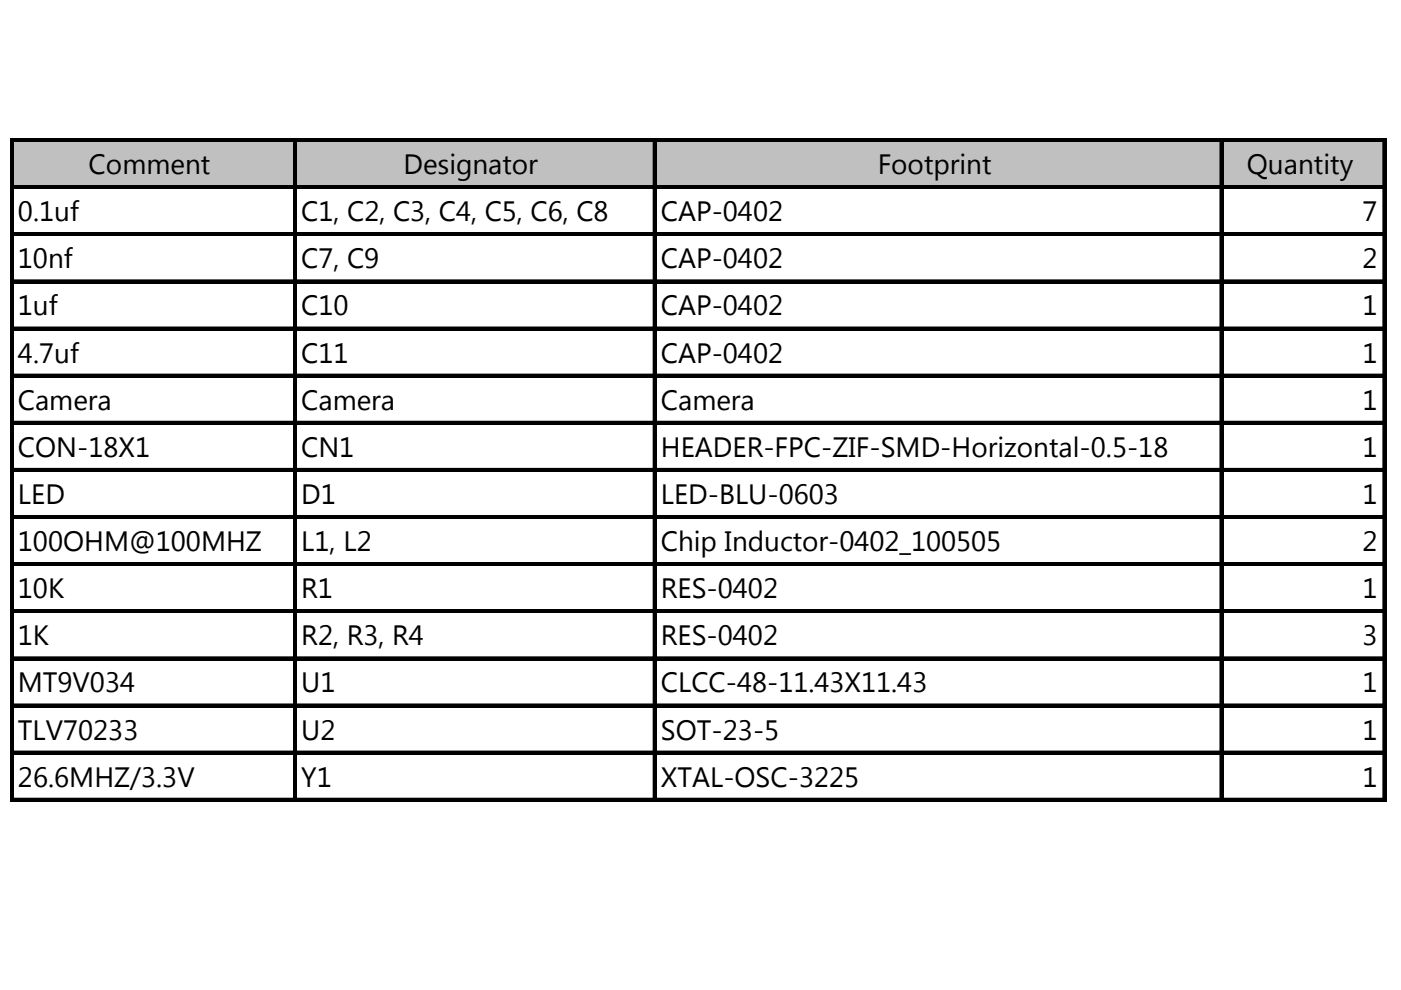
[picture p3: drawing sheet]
<svg xmlns="http://www.w3.org/2000/svg" width="297mm" height="210mm" viewBox="0 0 297 210" stroke-linecap="round" stroke-linejoin="round" font-family="sans-serif">
<defs><g id="words">
<g font-size="5.9">
<text x="18.8" y="36.9">Comment</text>
<text x="85.6" y="36.9">Designator</text>
<text x="186.1" y="36.9">Footprint</text>
<text x="264.4" y="36.9">Quantity</text>
<text x="3.8" y="46.9">0.1uf</text>
<text x="63.9" y="46.9">C1, C2, C3, C4, C5, C6, C8</text>
<text x="140.1" y="46.9">CAP-0402</text>
<text x="288.8" y="46.9">7</text>
<text x="3.8" y="56.9">10nf</text>
<text x="63.9" y="56.9">C7, C9</text>
<text x="140.1" y="56.9">CAP-0402</text>
<text x="288.8" y="56.9">2</text>
<text x="3.8" y="66.9">1uf</text>
<text x="63.9" y="66.9">C10</text>
<text x="140.1" y="66.9">CAP-0402</text>
<text x="288.8" y="66.9">1</text>
<text x="3.8" y="76.9">4.7uf</text>
<text x="63.9" y="76.9">C11</text>
<text x="140.1" y="76.9">CAP-0402</text>
<text x="288.8" y="76.9">1</text>
<text x="3.8" y="86.9">Camera</text>
<text x="63.9" y="86.9">Camera</text>
<text x="140.1" y="86.9">Camera</text>
<text x="288.8" y="86.9">1</text>
<text x="3.8" y="96.9">CON-18X1</text>
<text x="63.9" y="96.9">CN1</text>
<text x="140.1" y="96.9">HEADER-FPC-ZIF-SMD-Horizontal-0.5-18</text>
<text x="288.8" y="96.9">1</text>
<text x="3.8" y="106.8">LED</text>
<text x="63.9" y="106.8">D1</text>
<text x="140.1" y="106.8">LED-BLU-0603</text>
<text x="288.8" y="106.8">1</text>
<text x="3.8" y="116.8">100OHM@100MHZ</text>
<text x="63.9" y="116.8">L1, L2</text>
<text x="140.1" y="116.8">Chip Inductor-0402_100505</text>
<text x="288.8" y="116.8">2</text>
<text x="3.8" y="126.8">10K</text>
<text x="63.9" y="126.8">R1</text>
<text x="140.1" y="126.8">RES-0402</text>
<text x="288.8" y="126.8">1</text>
<text x="3.8" y="136.8">1K</text>
<text x="63.9" y="136.8">R2, R3, R4</text>
<text x="140.1" y="136.8">RES-0402</text>
<text x="288.8" y="136.8">3</text>
<text x="3.8" y="146.8">MT9V034</text>
<text x="63.9" y="146.8">U1</text>
<text x="140.1" y="146.8">CLCC-48-11.43X11.43</text>
<text x="288.8" y="146.8">1</text>
<text x="3.8" y="156.8">TLV70233</text>
<text x="63.9" y="156.8">U2</text>
<text x="140.1" y="156.8">SOT-23-5</text>
<text x="288.8" y="156.8">1</text>
<text x="3.8" y="166.8">26.6MHZ/3.3V</text>
<text x="63.9" y="166.8">Y1</text>
<text x="140.1" y="166.8">XTAL-OSC-3225</text>
<text x="288.8" y="166.8">1</text>
</g>
</g></defs>
<path d="M2.9 30h290.8v9.8h-290.8z" fill="#c0c0c0"/>
<g fill="none" stroke="#000" stroke-width=".21">
<path d="M2.2 29.4v140.5M2.9 29.4h291.1M2.9 39.4h291.1M62.2 30.1v139.8M138.5 30.1v139.8M258.7 30.1v139.8M293.2 30.1v139.8M2.9 49.4h291.1M2.9 59.3h291.1M2.9 69.3h291.1M2.9 79.3h291.1M2.9 89.3h291.1"/>
<path d="M2.9 99.3h291.1M2.9 109.3h291.1M2.9 119.3h291.1M2.9 129.3h291.1M2.9 139.3h291.1M2.9 149.3h291.1M2.9 159.2h291.1M2.9 169.2h291.1"/>
</g>
<g fill="#000">
<path d="M2.2 29.4h.7v140.5h-.7zM2.9 29.4h291.1v.7h-291.1zM2.9 39.4h291.1v.7h-291.1zM62.2 30.1h.8v139.8h-.8zM138.5 30.1h.8v139.8h-.8zM258.7 30.1h.7v139.8h-.7zM293.2 30.1h.8v139.8h-.8zM2.9 49.4h291.1v.7h-291.1zM2.9 59.3h291.1v.7h-291.1zM2.9 69.3h291.1v.7h-291.1zM2.9 79.3h291.1v.7h-291.1zM2.9 89.3h291.1v.7h-291.1z"/>
<path d="M2.9 99.3h291.1v.7h-291.1zM2.9 109.3h291.1v.7h-291.1zM2.9 119.3h291.1v.7h-291.1zM2.9 129.3h291.1v.7h-291.1zM2.9 139.3h291.1v.7h-291.1zM2.9 149.3h291.1v.7h-291.1zM2.9 159.2h291.1v.8h-291.1zM2.9 169.2h291.1v.7h-291.1z"/>
</g>
<use href="#words"/>
</svg>
